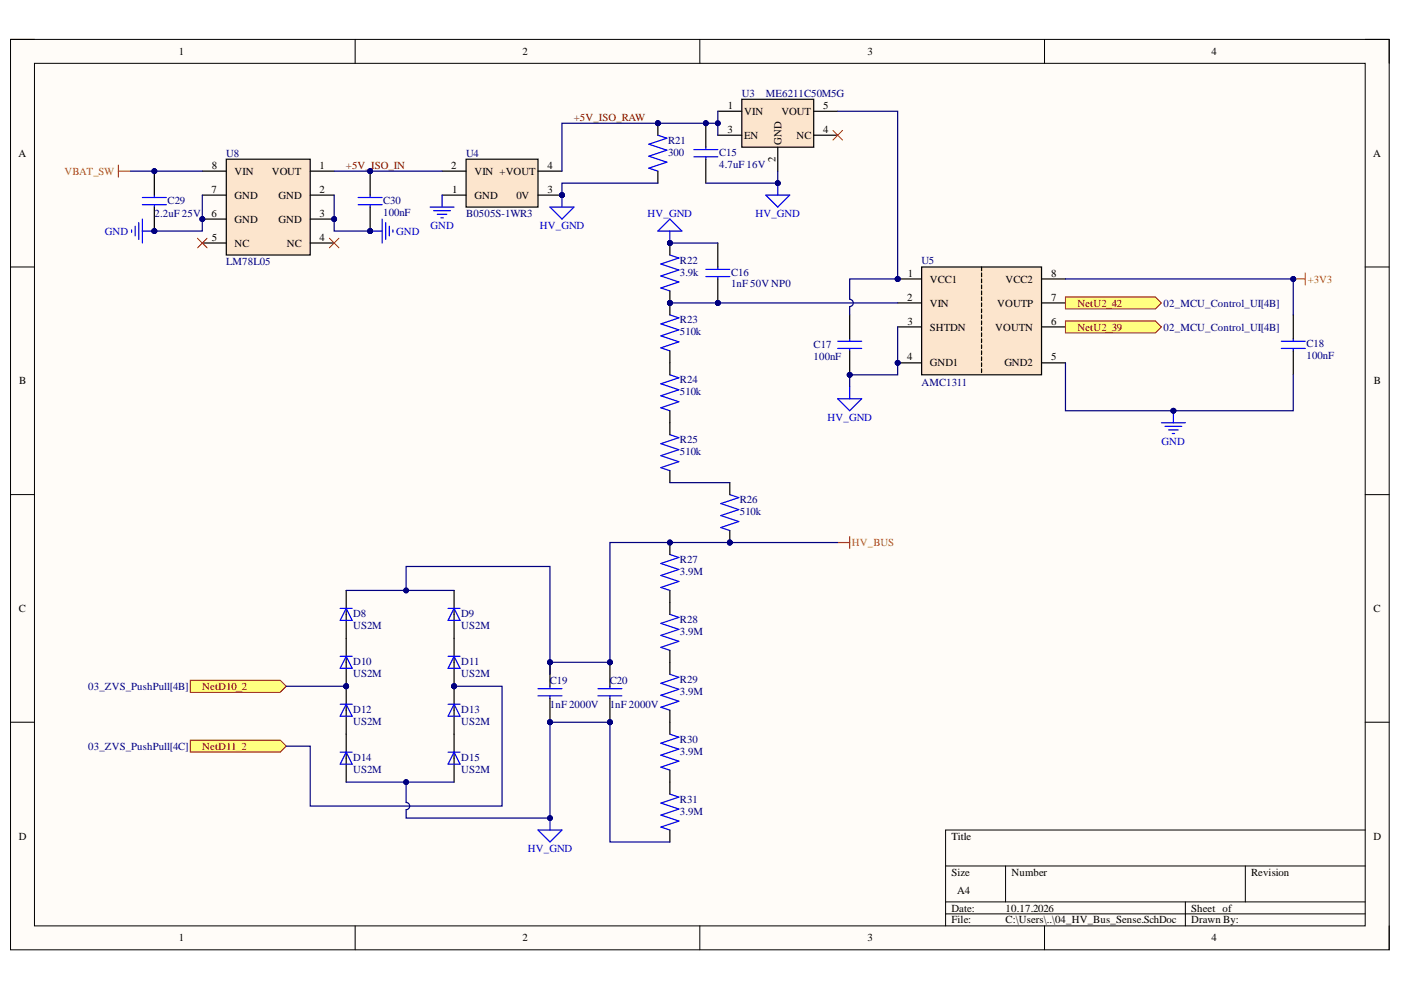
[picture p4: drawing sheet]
<svg xmlns="http://www.w3.org/2000/svg" width="297mm" height="210mm" viewBox="0 0 297 210" stroke-linecap="round" stroke-linejoin="round" font-family="sans-serif">
<defs><g id="words">
<g font-size="2.3">
<text x="37.9" y="11.7">1</text>
<text x="110.7" y="11.7">2</text>
<text x="183.9" y="11.7">3</text>
<text x="256.9" y="11.7">4</text>
<text x="154.3" y="23.1">1</text>
<text x="174.5" y="23.1">5</text>
<text x="154.2" y="28.1">3</text>
<text x="157.8" y="24.3">VIN</text>
<text x="157.8" y="29.5">EN</text>
<text x="165.7" y="24.3">VOUT</text>
<text x="168.9" y="29.5">NC</text>
<text x="174.5" y="28.1">4</text>
<text x="3.9" y="33.3">A</text>
<text x="44.9" y="35.8">8</text>
<text x="67.8" y="35.8">1</text>
<text x="95.7" y="35.8">2</text>
<text x="116.1" y="35.8">4</text>
<text x="164.4" y="34.3" transform="rotate(-90 164.4 34.3)">2</text>
<text x="165.7" y="30.7" transform="rotate(-90 165.7 30.7)">GND</text>
<text x="291.1" y="33.3">A</text>
<text x="44.8" y="40.9">7</text>
<text x="49.7" y="37.1">VIN</text>
<text x="57.6" y="37.1">VOUT</text>
<text x="67.8" y="40.9">2</text>
<text x="95.9" y="40.9">1</text>
<text x="100.6" y="37.1">VIN +VOUT</text>
<text x="116.1" y="40.9">3</text>
<text x="44.8" y="46">6</text>
<text x="49.7" y="42.2">GND</text>
<text x="49.7" y="47.3">GND</text>
<text x="59.1" y="42.2">GND</text>
<text x="59.1" y="47.3">GND</text>
<text x="67.8" y="46">3</text>
<text x="100.6" y="42.2">GND</text>
<text x="109.5" y="42.2">0V</text>
<text x="44.9" y="51.1">5</text>
<text x="49.7" y="52.3">NC</text>
<text x="60.8" y="52.3">NC</text>
<text x="67.8" y="51.1">4</text>
<text x="192.5" y="58.7">1</text>
<text x="197.1" y="59.9">VCC1</text>
<text x="213.2" y="59.9">VCC2</text>
<text x="222.9" y="58.7">8</text>
<text x="192.3" y="63.7">2</text>
<text x="197.1" y="65">VIN</text>
<text x="211.4" y="65">VOUTP</text>
<text x="222.9" y="63.7">7</text>
<text x="192.4" y="68.8">3</text>
<text x="197.1" y="70.1">SHTDN</text>
<text x="211" y="70.1">VOUTN</text>
<text x="222.9" y="68.8">6</text>
<text x="192.3" y="76.4">4</text>
<text x="197.1" y="77.7">GND1</text>
<text x="213" y="77.7">GND2</text>
<text x="222.9" y="76.4">5</text>
<text x="4.1" y="81.5">B</text>
<text x="291.3" y="81.5">B</text>
<text x="4" y="129.8">C</text>
<text x="291.2" y="129.8">C</text>
<text x="4" y="178">D</text>
<text x="201.7" y="178">Title</text>
<text x="291.2" y="178">D</text>
<text x="201.7" y="185.7">Size</text>
<text x="214.5" y="185.7">Number</text>
<text x="265.2" y="185.7">Revision</text>
<text x="203" y="189.5">A4</text>
<text x="201.7" y="193.3">Date:</text>
<text x="201.7" y="195.8">File:</text>
<text x="213.2" y="193.3">10.17.2026</text>
<text x="213.2" y="195.8">C:\Users\..\04_HV_Bus_Sense.SchDoc</text>
<text x="252.6" y="193.3">Sheet of</text>
<text x="252.6" y="195.8">Drawn By:</text>
<text x="37.9" y="199.6">1</text>
<text x="110.7" y="199.6">2</text>
<text x="183.9" y="199.6">3</text>
<text x="256.9" y="199.6">4</text>
</g>
<g font-size="2.3" fill="#000080">
<text x="157.3" y="20.5">U3</text>
<text x="162.4" y="20.5">ME6211C50M5G</text>
<text x="48" y="33.3">U8</text>
<text x="98.8" y="33.3">U4</text>
<text x="141.6" y="30.5">R21</text>
<text x="141.6" y="33.1">300</text>
<text x="152.5" y="33.1">C15</text>
<text x="152.5" y="35.6">4.7uF 16V</text>
<text x="32.7" y="46">2.2uF 25V</text>
<text x="35.5" y="43.2">C29</text>
<text x="81.2" y="43.2">C30</text>
<text x="81.2" y="45.7">100nF</text>
<text x="98.8" y="46">B0505S-1WR3</text>
<text x="48" y="56.1">LM78L05</text>
<text x="144.2" y="55.9">R22</text>
<text x="144.2" y="58.4">3.9k</text>
<text x="155" y="58.4">C16</text>
<text x="195.4" y="55.9">U5</text>
<text x="155" y="61">1nF 50V NP0</text>
<text x="246.7" y="65">02_MCU_Control_UI[4B]</text>
<text x="144.2" y="68.6">R23</text>
<text x="144.2" y="71.1">510k</text>
<text x="246.7" y="70.1">02_MCU_Control_UI[4B]</text>
<text x="172.5" y="73.9">C17</text>
<text x="172.5" y="76.4">100nF</text>
<text x="277" y="73.6">C18</text>
<text x="277" y="76.2">100nF</text>
<text x="144.2" y="81.2">R24</text>
<text x="144.2" y="83.8">510k</text>
<text x="195.4" y="81.8">AMC1311</text>
<text x="144.2" y="94">R25</text>
<text x="144.2" y="96.5">510k</text>
<text x="156.9" y="106.7">R26</text>
<text x="156.9" y="109.2">510k</text>
<text x="144.2" y="119.4">R27</text>
<text x="144.2" y="121.9">3.9M</text>
<text x="74.9" y="130.8">D8</text>
<text x="97.8" y="130.8">D9</text>
<text x="74.9" y="133.3">US2M</text>
<text x="97.8" y="133.3">US2M</text>
<text x="144.2" y="132.1">R28</text>
<text x="144.2" y="134.6">3.9M</text>
<text x="74.9" y="140.9">D10</text>
<text x="74.9" y="143.5">US2M</text>
<text x="97.8" y="140.9">D11</text>
<text x="97.8" y="143.5">US2M</text>
<text x="18.7" y="146.3">03_ZVS_PushPull[4B]</text>
<text x="116.6" y="145">C19</text>
<text x="129.3" y="145">C20</text>
<text x="144.2" y="144.7">R29</text>
<text x="144.2" y="147.3">3.9M</text>
<text x="74.9" y="151.2">D12</text>
<text x="74.9" y="153.7">US2M</text>
<text x="97.8" y="151.2">D13</text>
<text x="97.8" y="153.7">US2M</text>
<text x="116.6" y="150.1">1nF 2000V</text>
<text x="129.3" y="150.1">1nF 2000V</text>
<text x="18.7" y="159">03_ZVS_PushPull[4C]</text>
<text x="74.9" y="161.3">D14</text>
<text x="97.8" y="161.3">D15</text>
<text x="144.2" y="157.5">R30</text>
<text x="144.2" y="160">3.9M</text>
<text x="74.9" y="163.8">US2M</text>
<text x="97.8" y="163.8">US2M</text>
<text x="144.2" y="170.2">R31</text>
<text x="144.2" y="172.7">3.9M</text>
</g>
<g font-size="2.3" fill="#800000">
<text x="121.7" y="25.6">+5V_ISO_RAW</text>
<text x="73.4" y="35.8">+5V_ISO_IN</text>
<text x="228.4" y="65">NetU2_42</text>
<text x="228.4" y="70.1">NetU2_39</text>
<text x="42.9" y="146.3">NetD10_2</text>
<text x="42.9" y="159">NetD11_2</text>
</g>
<g font-size="2.3" fill="#cc4125">
<text x="13.7" y="37.1">VBAT_SW</text>
<text x="277.3" y="59.9">+3V3</text>
<text x="180.6" y="115.8">HV_BUS</text>
</g>
<g font-size="2.3" fill="#00f">
<text x="137.3" y="46">HV_GND</text>
<text x="160.2" y="46">HV_GND</text>
<text x="22.3" y="49.8">GND</text>
<text x="84" y="49.8">GND</text>
<text x="91.3" y="48.5">GND</text>
<text x="114.5" y="48.5">HV_GND</text>
<text x="175.5" y="89.2">HV_GND</text>
<text x="246.3" y="94.3">GND</text>
<text x="111.9" y="180.6">HV_GND</text>
</g>
</g></defs>
<path d="M2.2 8.4h292.3v193h-292.3z" fill-rule="evenodd" fill="#fffcf8"/>
<path d="M2.2 8.4h292.3v193h-292.3z" fill="none" stroke="#000" stroke-width=".21"/>
<path d="M7.3 13.4h282.1v182.9h-282.1z" fill-rule="evenodd" fill="#fffcf8"/>
<g fill="none" stroke="#000" stroke-width=".21">
<path d="M2.2 8.3h5.1M7.3 13.4h282.1v182.9h-282.1zM75.3 8.3v5.1M148.4 8.3v5.1M221.5 8.4v5M289.4 8.4h5.1v5M2.2 56.6h5.1M289.4 56.6h5.1M2.2 104.9h5.1M289.4 104.9h5.1M2.2 153.1h5.1M289.4 153.1h5.1"/>
<path d="M289.4 176h-88.9v20.3M75.3 196.3v5.1M148.4 196.3v5.1M200.5 183.6h88.9M200.5 191.2h88.9M200.5 193.8h88.9M213.2 183.6v7.6M221.5 196.3v5.1M251.3 191.2v5.1M264 183.6v7.6M294.5 196.3v5.1"/>
</g>
<path d="M40.4 144.2h19l1.3 1.3-1.3 1.3h-19z" fill-rule="evenodd" fill="#ffff80"/>
<path d="M40.4 144.2h19l1.3 1.3-1.3 1.3h-19z" fill="none" stroke="#800000" stroke-width=".21"/>
<path d="M40.4 156.9h19l1.3 1.3-1.3 1.3h-19z" fill-rule="evenodd" fill="#ffff80"/>
<path d="M40.4 156.9h19l1.3 1.3-1.3 1.3h-19z" fill="none" stroke="#800000" stroke-width=".21"/>
<circle cx="73.4" cy="145.5" r=".51" fill="#000080"/>
<circle cx="73.4" cy="145.5" r=".51" fill="none" stroke="#000080" stroke-width=".21"/>
<path d="M73.4 145.5v10.2" fill="none" stroke="#000" stroke-width=".25"/>
<circle cx="73.4" cy="145.5" r=".51" fill="#000080"/>
<circle cx="73.4" cy="145.5" r=".51" fill="none" stroke="#000080" stroke-width=".21"/>
<path d="M72.1 129h2.6M73.4 129l1.3 2.5h-2.6zM72.1 149.3h2.6M72.1 159.5h2.6M73.4 149.3l1.3 2.6h-2.6zM73.4 159.5l1.3 2.5h-2.6z" fill="none" stroke="#00f" stroke-width=".25"/>
<path d="M73.4 125.2v10.1M73.4 155.7v10.1" fill="none" stroke="#000" stroke-width=".25"/>
<circle cx="73.4" cy="145.5" r=".51" fill="#000080"/>
<circle cx="73.4" cy="145.5" r=".51" fill="none" stroke="#000080" stroke-width=".21"/>
<path d="M73.4 140.4v5.1" fill="none" stroke="#000" stroke-width=".25"/>
<circle cx="73.4" cy="145.5" r=".51" fill="#000080"/>
<circle cx="73.4" cy="145.5" r=".51" fill="none" stroke="#000080" stroke-width=".21"/>
<path d="M73.4 135.3v5.1" fill="none" stroke="#000" stroke-width=".25"/>
<path d="M72.1 139.2h2.6M73.4 139.2l1.3 2.5h-2.6z" fill="none" stroke="#00f" stroke-width=".25"/>
<circle cx="96.3" cy="145.5" r=".51" fill="#000080"/>
<circle cx="96.3" cy="145.5" r=".51" fill="none" stroke="#000080" stroke-width=".21"/>
<path d="M96.3 145.5v10.2" fill="none" stroke="#000" stroke-width=".25"/>
<circle cx="96.3" cy="145.5" r=".51" fill="#000080"/>
<circle cx="96.3" cy="145.5" r=".51" fill="none" stroke="#000080" stroke-width=".21"/>
<path d="M95 129h2.5M96.3 129l1.2 2.5h-2.5zM95 149.3h2.5M95 159.5h2.5M96.3 149.3l1.2 2.6h-2.5zM96.3 159.5l1.2 2.5h-2.5z" fill="none" stroke="#00f" stroke-width=".25"/>
<path d="M96.3 125.2v10.1M96.3 155.7v10.1" fill="none" stroke="#000" stroke-width=".25"/>
<circle cx="96.3" cy="145.5" r=".51" fill="#000080"/>
<circle cx="96.3" cy="145.5" r=".51" fill="none" stroke="#000080" stroke-width=".21"/>
<path d="M96.3 140.4v5.1" fill="none" stroke="#000" stroke-width=".25"/>
<circle cx="96.3" cy="145.5" r=".51" fill="#000080"/>
<circle cx="96.3" cy="145.5" r=".51" fill="none" stroke="#000080" stroke-width=".21"/>
<path d="M96.3 135.3v5.1" fill="none" stroke="#000" stroke-width=".25"/>
<path d="M95 139.2h2.5M96.3 139.2l1.2 2.5h-2.5z" fill="none" stroke="#00f" stroke-width=".25"/>
<circle cx="116.6" cy="153.1" r=".51" fill="#000080"/>
<circle cx="116.6" cy="153.1" r=".51" fill="none" stroke="#000080" stroke-width=".21"/>
<circle cx="116.6" cy="140.4" r=".51" fill="#000080"/>
<circle cx="116.6" cy="140.4" r=".51" fill="none" stroke="#000080" stroke-width=".21"/>
<path d="M114.1 147.5h5M114.1 146h5M116.6 145.5v.5M116.6 147.5v.5" fill="none" stroke="#00f" stroke-width=".25"/>
<path d="M116.6 148v5.1" fill="none" stroke="#000" stroke-width=".25"/>
<circle cx="116.6" cy="153.1" r=".51" fill="#000080"/>
<circle cx="116.6" cy="153.1" r=".51" fill="none" stroke="#000080" stroke-width=".21"/>
<path d="M116.6 140.4v5.1" fill="none" stroke="#000" stroke-width=".25"/>
<circle cx="116.6" cy="140.4" r=".51" fill="#000080"/>
<circle cx="116.6" cy="140.4" r=".51" fill="none" stroke="#000080" stroke-width=".21"/>
<circle cx="129.3" cy="153.1" r=".51" fill="#000080"/>
<circle cx="129.3" cy="153.1" r=".51" fill="none" stroke="#000080" stroke-width=".21"/>
<circle cx="129.3" cy="140.4" r=".51" fill="#000080"/>
<circle cx="129.3" cy="140.4" r=".51" fill="none" stroke="#000080" stroke-width=".21"/>
<path d="M126.8 147.5h5.1M126.8 146h5.1M129.3 145.5v.5M129.3 147.5v.5" fill="none" stroke="#00f" stroke-width=".25"/>
<path d="M129.3 148v5.1" fill="none" stroke="#000" stroke-width=".25"/>
<circle cx="129.3" cy="153.1" r=".51" fill="#000080"/>
<circle cx="129.3" cy="153.1" r=".51" fill="none" stroke="#000080" stroke-width=".21"/>
<path d="M129.3 140.4v5.1" fill="none" stroke="#000" stroke-width=".25"/>
<circle cx="129.3" cy="140.4" r=".51" fill="#000080"/>
<circle cx="129.3" cy="140.4" r=".51" fill="none" stroke="#000080" stroke-width=".21"/>
<path d="M114.1 176h5l-2.5 2.5zM116.6 173.5v2.5" fill="none" stroke="#00f" stroke-width=".25"/>
<circle cx="116.6" cy="173.5" r=".51" fill="#000080"/>
<circle cx="116.6" cy="173.5" r=".51" fill="none" stroke="#000080" stroke-width=".21"/>
<path d="M142 130.3l1.9 .6-3.8 1.3 3.8 1.2-3.8 1.3 3.8 1.3-3.8 1.3 1.9 .6M142 143l1.9 .6-3.8 1.3 3.8 1.2-3.8 1.3 3.8 1.3-3.8 1.3 1.9 .6M142 155.7l1.9 .6-3.8 1.3 3.8 1.2-3.8 1.3 3.8 1.3-3.8 1.3 1.9 .6" fill="none" stroke="#00f" stroke-width=".25"/>
<path d="M142 127.7v2.6M142 137.9v5.1M142 150.6v5.1M142 163.3v2.5" fill="none" stroke="#000" stroke-width=".25"/>
<circle cx="142" cy="115" r=".51" fill="#000080"/>
<circle cx="142" cy="115" r=".51" fill="none" stroke="#000080" stroke-width=".21"/>
<path d="M142 117.6l1.9 .6-3.8 1.3 3.8 1.2-3.8 1.3 3.8 1.3-3.8 1.3 1.9 .6" fill="none" stroke="#00f" stroke-width=".25"/>
<path d="M142 115v2.6M142 125.2v2.5" fill="none" stroke="#000" stroke-width=".25"/>
<circle cx="142" cy="115" r=".51" fill="#000080"/>
<circle cx="142" cy="115" r=".51" fill="none" stroke="#000080" stroke-width=".21"/>
<path d="M142 168.4l1.9 .6-3.8 1.3 3.8 1.2M143.9 171.5l-3.8 1.3 3.8 1.3-3.8 1.3 1.9 .6" fill="none" stroke="#00f" stroke-width=".25"/>
<path d="M142 165.8v2.6M142 176v2.5" fill="none" stroke="#000" stroke-width=".25"/>
<circle cx="154.7" cy="115" r=".51" fill="#000080"/>
<circle cx="154.7" cy="115" r=".51" fill="none" stroke="#000080" stroke-width=".21"/>
<path d="M154.7 104.9l1.9 .6-3.8 1.3 3.8 1.2-3.8 1.3 3.8 1.3-3.8 1.3 1.9 .6" fill="none" stroke="#00f" stroke-width=".25"/>
<path d="M154.7 112.5v2.5" fill="none" stroke="#000" stroke-width=".25"/>
<circle cx="154.7" cy="115" r=".51" fill="#000080"/>
<circle cx="154.7" cy="115" r=".51" fill="none" stroke="#000080" stroke-width=".21"/>
<path d="M142 76.9v2.6M142 87.1v5.1M142 99.8v2.5M154.7 102.3v2.6" fill="none" stroke="#000" stroke-width=".25"/>
<path d="M142 79.5l1.9 .6-3.8 1.3 3.8 1.2-3.8 1.3 3.8 1.3-3.8 1.3 1.9 .6M142 92.2l1.9 .6-3.8 1.3 3.8 1.2-3.8 1.3 3.8 1.3-3.8 1.3 1.9 .6" fill="none" stroke="#00f" stroke-width=".25"/>
<circle cx="142" cy="64.2" r=".51" fill="#000080"/>
<circle cx="142" cy="64.2" r=".51" fill="none" stroke="#000080" stroke-width=".21"/>
<path d="M142 66.8l1.9 .6-3.8 1.3 3.8 1.2-3.8 1.3 3.8 1.3-3.8 1.3 1.9 .6" fill="none" stroke="#00f" stroke-width=".25"/>
<path d="M142 64.2v2.6M142 74.4v2.5" fill="none" stroke="#000" stroke-width=".25"/>
<circle cx="142" cy="64.2" r=".51" fill="#000080"/>
<circle cx="142" cy="64.2" r=".51" fill="none" stroke="#000080" stroke-width=".21"/>
<circle cx="142" cy="64.2" r=".51" fill="#000080"/>
<circle cx="142" cy="64.2" r=".51" fill="none" stroke="#000080" stroke-width=".21"/>
<circle cx="142" cy="51.5" r=".51" fill="#000080"/>
<circle cx="142" cy="51.5" r=".51" fill="none" stroke="#000080" stroke-width=".21"/>
<path d="M142 54.1l1.9 .6-3.8 1.3 3.8 1.2-3.8 1.3 3.8 1.3-3.8 1.3 1.9 .6" fill="none" stroke="#00f" stroke-width=".25"/>
<path d="M142 61.7v2.5" fill="none" stroke="#000" stroke-width=".25"/>
<circle cx="142" cy="64.2" r=".51" fill="#000080"/>
<circle cx="142" cy="64.2" r=".51" fill="none" stroke="#000080" stroke-width=".21"/>
<path d="M142 51.5v2.6" fill="none" stroke="#000" stroke-width=".25"/>
<circle cx="142" cy="51.5" r=".51" fill="#000080"/>
<circle cx="142" cy="51.5" r=".51" fill="none" stroke="#000080" stroke-width=".21"/>
<circle cx="152.2" cy="64.2" r=".51" fill="#000080"/>
<circle cx="152.2" cy="64.2" r=".51" fill="none" stroke="#000080" stroke-width=".21"/>
<path d="M149.6 58.6h5.1M149.6 57.1h5.1M152.2 56.6v.5M152.2 58.6v.5" fill="none" stroke="#00f" stroke-width=".25"/>
<path d="M152.2 59.1v5.1" fill="none" stroke="#000" stroke-width=".25"/>
<circle cx="152.2" cy="64.2" r=".51" fill="#000080"/>
<circle cx="152.2" cy="64.2" r=".51" fill="none" stroke="#000080" stroke-width=".21"/>
<path d="M152.2 51.5v5.1" fill="none" stroke="#000" stroke-width=".25"/>
<circle cx="190.3" cy="59.2" r=".51" fill="#000080"/>
<circle cx="190.3" cy="59.2" r=".51" fill="none" stroke="#000080" stroke-width=".21"/>
<circle cx="190.3" cy="76.9" r=".51" fill="#000080"/>
<circle cx="190.3" cy="76.9" r=".51" fill="none" stroke="#000080" stroke-width=".21"/>
<path d="M195.4 56.6h25.4v22.9h-25.4z" fill-rule="evenodd" fill="#fce5cd"/>
<path d="M190.3 59.1h5.1M195.4 56.6h25.4v22.9h-25.4z" fill="none" stroke="#000" stroke-width=".25"/>
<circle cx="190.3" cy="59.2" r=".51" fill="#000080"/>
<circle cx="190.3" cy="59.2" r=".51" fill="none" stroke="#000080" stroke-width=".21"/>
<path d="M190.3 64.2h5.1M190.3 69.3h5.1M190.3 76.9h5.1" fill="none" stroke="#000" stroke-width=".25"/>
<circle cx="190.3" cy="76.9" r=".51" fill="#000080"/>
<circle cx="190.3" cy="76.9" r=".51" fill="none" stroke="#000080" stroke-width=".21"/>
<g fill="none" stroke="#000" stroke-width=".25">
<path d="M208.1 56.6v.8M208.1 57.9v.8M208.1 59.1v.8M220.8 59.1h5.1M208.1 60.4v.8M208.1 61.7v.8M208.1 63v.8M208.1 64.2v.8M208.1 65.5v.8M208.1 66.8v.8M208.1 68v.8M208.1 69.3v.8"/>
<path d="M208.1 70.6v.8M208.1 71.8v.8M208.1 73.1v.8M208.1 74.4v.8M208.1 75.7v.8M208.1 76.9v.8M208.1 78.2v.8M220.8 64.2h5.1M220.8 69.3h5.1M220.8 76.9h5.1"/>
</g>
<path d="M139.5 49l2.5-2.6 2.6 2.6zM142 49v2.5" fill="none" stroke="#00f" stroke-width=".25"/>
<circle cx="142" cy="51.5" r=".51" fill="#000080"/>
<circle cx="142" cy="51.5" r=".51" fill="none" stroke="#000080" stroke-width=".21"/>
<path d="M177.6 84.6h5.1l-2.6 2.5zM180.1 82v2.6" fill="none" stroke="#00f" stroke-width=".25"/>
<circle cx="180.1" cy="79.5" r=".51" fill="#000080"/>
<circle cx="180.1" cy="79.5" r=".51" fill="none" stroke="#000080" stroke-width=".21"/>
<path d="M177.6 73.9h5.1M177.6 72.4h5.1M180.1 71.8v.6M180.1 73.9v.5" fill="none" stroke="#00f" stroke-width=".25"/>
<path d="M180.1 74.4v5.1" fill="none" stroke="#000" stroke-width=".25"/>
<circle cx="180.1" cy="79.5" r=".51" fill="#000080"/>
<circle cx="180.1" cy="79.5" r=".51" fill="none" stroke="#000080" stroke-width=".21"/>
<path d="M180.1 66.8v5" fill="none" stroke="#000" stroke-width=".25"/>
<circle cx="119.1" cy="41.4" r=".51" fill="#000080"/>
<circle cx="119.1" cy="41.4" r=".51" fill="none" stroke="#000080" stroke-width=".21"/>
<path d="M98.8 33.8h15.3v10.1h-15.3z" fill-rule="evenodd" fill="#fce5cd"/>
<path d="M93.7 36.3h5.1M98.8 33.8h15.3v10.1h-15.3zM114.1 36.3h5M93.7 41.4h5.1M114.1 41.4h5" fill="none" stroke="#000" stroke-width=".25"/>
<circle cx="119.1" cy="41.4" r=".51" fill="#000080"/>
<circle cx="119.1" cy="41.4" r=".51" fill="none" stroke="#000080" stroke-width=".21"/>
<path d="M116.6 43.9h5.1l-2.6 2.5zM119.1 41.4v2.5" fill="none" stroke="#00f" stroke-width=".25"/>
<circle cx="119.1" cy="41.4" r=".51" fill="#000080"/>
<circle cx="119.1" cy="41.4" r=".51" fill="none" stroke="#000080" stroke-width=".21"/>
<path d="M91.2 43.9h5.1M92 44.7h3.5M92.7 45.4h2M93.5 46.2h.5M93.7 41.4v2.5" fill="none" stroke="#00f" stroke-width=".25"/>
<path d="M25.1 35v2.6M25.1 36.3h2.5" fill="none" stroke="#cc4125" stroke-width=".25"/>
<circle cx="139.5" cy="26.1" r=".51" fill="#000080"/>
<circle cx="139.5" cy="26.1" r=".51" fill="none" stroke="#000080" stroke-width=".21"/>
<path d="M139.5 28.7l1.9 .6-3.8 1.3 3.8 1.2-3.8 1.3 3.8 1.3-3.8 1.3 1.9 .6" fill="none" stroke="#00f" stroke-width=".25"/>
<path d="M139.5 26.1v2.6M139.5 36.3v2.5" fill="none" stroke="#000" stroke-width=".25"/>
<circle cx="139.5" cy="26.1" r=".51" fill="#000080"/>
<circle cx="139.5" cy="26.1" r=".51" fill="none" stroke="#000080" stroke-width=".21"/>
<path d="M157.3 21h15.2v10.2h-15.2z" fill-rule="evenodd" fill="#fce5cd"/>
<path d="M152.2 23.6h5.1M152.2 28.7h5.1M157.3 21h15.2v10.2h-15.2zM164.9 31.2v5.1M172.5 23.6h5.1M172.5 28.7h5.1" fill="none" stroke="#000" stroke-width=".25"/>
<path d="M164.9 38.8v2.6M162.4 41.4h5l-2.5 2.5z" fill="none" stroke="#00f" stroke-width=".25"/>
<circle cx="164.9" cy="38.8" r=".51" fill="#000080"/>
<circle cx="164.9" cy="38.8" r=".51" fill="none" stroke="#000080" stroke-width=".21"/>
<circle cx="149.6" cy="26.1" r=".51" fill="#000080"/>
<circle cx="149.6" cy="26.1" r=".51" fill="none" stroke="#000080" stroke-width=".21"/>
<path d="M147.1 33.2h5.1M147.1 31.7h5.1M149.6 31.2v.5M149.6 33.2v.6" fill="none" stroke="#00f" stroke-width=".25"/>
<path d="M149.6 26.1v5.1M149.6 33.8v5" fill="none" stroke="#000" stroke-width=".25"/>
<circle cx="149.6" cy="26.1" r=".51" fill="#000080"/>
<circle cx="149.6" cy="26.1" r=".51" fill="none" stroke="#000080" stroke-width=".21"/>
<path d="M246.2 89.6h5.1M247 90.4h3.6M247.8 91.2h2M248.5 91.9h.5M248.8 87.1v2.5" fill="none" stroke="#00f" stroke-width=".25"/>
<circle cx="248.8" cy="87.1" r=".51" fill="#000080"/>
<circle cx="248.8" cy="87.1" r=".51" fill="none" stroke="#000080" stroke-width=".21"/>
<path d="M274.2 59.1h2.5M276.7 57.9v2.5" fill="none" stroke="#cc4125" stroke-width=".25"/>
<circle cx="274.2" cy="59.2" r=".51" fill="#000080"/>
<circle cx="274.2" cy="59.2" r=".51" fill="none" stroke="#000080" stroke-width=".21"/>
<path d="M176.6 27.7l2 2M178.6 27.7l-2 2" fill="none" stroke="#f00" stroke-width=".21"/>
<path d="M271.7 73.9h5M271.7 72.4h5M274.2 71.8v.6M274.2 73.9v.5" fill="none" stroke="#00f" stroke-width=".25"/>
<path d="M274.2 66.8v5M274.2 74.4v5.1" fill="none" stroke="#000" stroke-width=".25"/>
<path d="M225.9 63h19.1l1.2 1.2-1.2 1.3h-19.1z" fill-rule="evenodd" fill="#ffff80"/>
<path d="M225.9 63h19.1l1.2 1.2-1.2 1.3h-19.1z" fill="none" stroke="#800000" stroke-width=".21"/>
<path d="M225.9 68h19.1l1.2 1.3-1.2 1.3h-19.1z" fill-rule="evenodd" fill="#ffff80"/>
<path d="M225.9 68h19.1l1.2 1.3-1.2 1.3h-19.1z" fill="none" stroke="#800000" stroke-width=".21"/>
<path d="M177.6 115h2.5M180.1 113.8v2.5" fill="none" stroke="#cc4125" stroke-width=".25"/>
<circle cx="70.9" cy="46.4" r=".51" fill="#000080"/>
<circle cx="70.9" cy="46.4" r=".51" fill="none" stroke="#000080" stroke-width=".21"/>
<circle cx="42.9" cy="46.4" r=".51" fill="#000080"/>
<circle cx="42.9" cy="46.4" r=".51" fill="none" stroke="#000080" stroke-width=".21"/>
<path d="M48 33.8h17.8v20.3h-17.8z" fill-rule="evenodd" fill="#fce5cd"/>
<path d="M48 33.8h17.8v20.3h-17.8zM65.8 36.3h5.1M65.8 41.4h5.1M65.8 46.4h5.1" fill="none" stroke="#000" stroke-width=".25"/>
<circle cx="70.9" cy="46.4" r=".51" fill="#000080"/>
<circle cx="70.9" cy="46.4" r=".51" fill="none" stroke="#000080" stroke-width=".21"/>
<path d="M42.9 36.3h5.1M42.9 41.4h5.1M42.9 46.4h5.1M65.8 51.5h5.1" fill="none" stroke="#000" stroke-width=".25"/>
<circle cx="42.9" cy="46.4" r=".51" fill="#000080"/>
<circle cx="42.9" cy="46.4" r=".51" fill="none" stroke="#000080" stroke-width=".21"/>
<path d="M42.9 51.5h5.1" fill="none" stroke="#000" stroke-width=".25"/>
<path d="M27.9 48.7v.5M28.7 48v2M29.4 47.2v3.6M30.2 46.4v5.1M30.2 49h2.5" fill="none" stroke="#00f" stroke-width=".25"/>
<circle cx="32.7" cy="49" r=".51" fill="#000080"/>
<circle cx="32.7" cy="49" r=".51" fill="none" stroke="#000080" stroke-width=".21"/>
<path d="M78.5 49h2.5M81 46.4v5.1M81.8 47.2v3.6M82.5 48v2M83.3 48.7v.5" fill="none" stroke="#00f" stroke-width=".25"/>
<circle cx="78.5" cy="49" r=".51" fill="#000080"/>
<circle cx="78.5" cy="49" r=".51" fill="none" stroke="#000080" stroke-width=".21"/>
<path d="M41.9 50.5l2 2M43.9 50.5l-2 2M69.8 50.5l2.1 2M71.9 50.5l-2.1 2" fill="none" stroke="#f00" stroke-width=".21"/>
<circle cx="78.5" cy="49" r=".51" fill="#000080"/>
<circle cx="78.5" cy="49" r=".51" fill="none" stroke="#000080" stroke-width=".21"/>
<circle cx="78.5" cy="36.3" r=".51" fill="#000080"/>
<circle cx="78.5" cy="36.3" r=".51" fill="none" stroke="#000080" stroke-width=".21"/>
<path d="M75.9 43.4h5.1M75.9 41.9h5.1M78.5 41.4v.5M78.5 43.4v.5" fill="none" stroke="#00f" stroke-width=".25"/>
<path d="M78.5 43.9v5.1" fill="none" stroke="#000" stroke-width=".25"/>
<circle cx="78.5" cy="49" r=".51" fill="#000080"/>
<circle cx="78.5" cy="49" r=".51" fill="none" stroke="#000080" stroke-width=".21"/>
<path d="M78.5 36.3v5.1" fill="none" stroke="#000" stroke-width=".25"/>
<circle cx="78.5" cy="36.3" r=".51" fill="#000080"/>
<circle cx="78.5" cy="36.3" r=".51" fill="none" stroke="#000080" stroke-width=".21"/>
<circle cx="32.7" cy="49" r=".51" fill="#000080"/>
<circle cx="32.7" cy="49" r=".51" fill="none" stroke="#000080" stroke-width=".21"/>
<circle cx="32.7" cy="36.3" r=".51" fill="#000080"/>
<circle cx="32.7" cy="36.3" r=".51" fill="none" stroke="#000080" stroke-width=".21"/>
<path d="M30.2 43.4h5.1M30.2 41.9h5.1M32.7 41.4v.5M32.7 43.4v.5" fill="none" stroke="#00f" stroke-width=".25"/>
<path d="M32.7 43.9v5.1" fill="none" stroke="#000" stroke-width=".25"/>
<circle cx="32.7" cy="49" r=".51" fill="#000080"/>
<circle cx="32.7" cy="49" r=".51" fill="none" stroke="#000080" stroke-width=".21"/>
<path d="M32.7 36.3v5.1" fill="none" stroke="#000" stroke-width=".25"/>
<circle cx="32.7" cy="36.3" r=".51" fill="#000080"/>
<circle cx="32.7" cy="36.3" r=".51" fill="none" stroke="#000080" stroke-width=".21"/>
<path d="M73.4 125.2h22.9" fill="none" stroke="#000080" stroke-width=".25"/>
<circle cx="86.1" cy="125.2" r=".51" fill="#000080"/>
<circle cx="86.1" cy="125.2" r=".51" fill="none" stroke="#000080" stroke-width=".21"/>
<path d="M73.4 165.8h22.9" fill="none" stroke="#000080" stroke-width=".25"/>
<circle cx="86.1" cy="165.8" r=".51" fill="#000080"/>
<circle cx="86.1" cy="165.8" r=".51" fill="none" stroke="#000080" stroke-width=".21"/>
<path d="M96.3 145.5h10.1v25.4h-40.6v-12.7h-5.1" fill="none" stroke="#000080" stroke-width=".25"/>
<circle cx="96.3" cy="145.5" r=".51" fill="#000080"/>
<circle cx="96.3" cy="145.5" r=".51" fill="none" stroke="#000080" stroke-width=".21"/>
<path d="M86.1 125.2v-5.1h30.5v22.9" fill="none" stroke="#000080" stroke-width=".25"/>
<circle cx="86.1" cy="125.2" r=".51" fill="#000080"/>
<circle cx="86.1" cy="125.2" r=".51" fill="none" stroke="#000080" stroke-width=".21"/>
<circle cx="116.6" cy="140.4" r=".51" fill="#000080"/>
<circle cx="116.6" cy="140.4" r=".51" fill="none" stroke="#000080" stroke-width=".21"/>
<path d="M116.6 140.4h12.7" fill="none" stroke="#000080" stroke-width=".25"/>
<circle cx="116.6" cy="140.4" r=".51" fill="#000080"/>
<circle cx="116.6" cy="140.4" r=".51" fill="none" stroke="#000080" stroke-width=".21"/>
<circle cx="129.3" cy="140.4" r=".51" fill="#000080"/>
<circle cx="129.3" cy="140.4" r=".51" fill="none" stroke="#000080" stroke-width=".21"/>
<path d="M116.6 153.1h12.7" fill="none" stroke="#000080" stroke-width=".25"/>
<circle cx="116.6" cy="153.1" r=".51" fill="#000080"/>
<circle cx="116.6" cy="153.1" r=".51" fill="none" stroke="#000080" stroke-width=".21"/>
<circle cx="129.3" cy="153.1" r=".51" fill="#000080"/>
<circle cx="129.3" cy="153.1" r=".51" fill="none" stroke="#000080" stroke-width=".21"/>
<path d="M154.7 115h-25.4v25.4" fill="none" stroke="#000080" stroke-width=".25"/>
<circle cx="129.3" cy="140.4" r=".51" fill="#000080"/>
<circle cx="129.3" cy="140.4" r=".51" fill="none" stroke="#000080" stroke-width=".21"/>
<circle cx="142" cy="115" r=".51" fill="#000080"/>
<circle cx="142" cy="115" r=".51" fill="none" stroke="#000080" stroke-width=".21"/>
<circle cx="154.7" cy="115" r=".51" fill="#000080"/>
<circle cx="154.7" cy="115" r=".51" fill="none" stroke="#000080" stroke-width=".21"/>
<path d="M129.3 153.1v25.4h12.7" fill="none" stroke="#000080" stroke-width=".25"/>
<circle cx="129.3" cy="153.1" r=".51" fill="#000080"/>
<circle cx="129.3" cy="153.1" r=".51" fill="none" stroke="#000080" stroke-width=".21"/>
<path d="M60.7 145.5h12.7" fill="none" stroke="#000080" stroke-width=".25"/>
<circle cx="73.4" cy="145.5" r=".51" fill="#000080"/>
<circle cx="73.4" cy="145.5" r=".51" fill="none" stroke="#000080" stroke-width=".21"/>
<path d="M142 64.2h10.2" fill="none" stroke="#000080" stroke-width=".25"/>
<circle cx="142" cy="64.2" r=".51" fill="#000080"/>
<circle cx="142" cy="64.2" r=".51" fill="none" stroke="#000080" stroke-width=".21"/>
<circle cx="152.2" cy="64.2" r=".51" fill="#000080"/>
<circle cx="152.2" cy="64.2" r=".51" fill="none" stroke="#000080" stroke-width=".21"/>
<path d="M142 51.5h10.2" fill="none" stroke="#000080" stroke-width=".25"/>
<circle cx="142" cy="51.5" r=".51" fill="#000080"/>
<circle cx="142" cy="51.5" r=".51" fill="none" stroke="#000080" stroke-width=".21"/>
<path d="M190.3 69.3v10.2h-10.2v2.5" fill="none" stroke="#000080" stroke-width=".25"/>
<circle cx="190.3" cy="76.9" r=".51" fill="#000080"/>
<circle cx="190.3" cy="76.9" r=".51" fill="none" stroke="#000080" stroke-width=".21"/>
<circle cx="180.1" cy="79.5" r=".51" fill="#000080"/>
<circle cx="180.1" cy="79.5" r=".51" fill="none" stroke="#000080" stroke-width=".21"/>
<path d="M152.2 64.2h38.1" fill="none" stroke="#000080" stroke-width=".25"/>
<circle cx="152.2" cy="64.2" r=".51" fill="#000080"/>
<circle cx="152.2" cy="64.2" r=".51" fill="none" stroke="#000080" stroke-width=".21"/>
<path d="M164.9 36.3v2.5" fill="none" stroke="#000080" stroke-width=".25"/>
<circle cx="164.9" cy="38.8" r=".51" fill="#000080"/>
<circle cx="164.9" cy="38.8" r=".51" fill="none" stroke="#000080" stroke-width=".21"/>
<path d="M149.6 38.8h15.3" fill="none" stroke="#000080" stroke-width=".25"/>
<circle cx="164.9" cy="38.8" r=".51" fill="#000080"/>
<circle cx="164.9" cy="38.8" r=".51" fill="none" stroke="#000080" stroke-width=".21"/>
<path d="M177.6 23.6h12.7v35.5" fill="none" stroke="#000080" stroke-width=".25"/>
<circle cx="190.3" cy="59.2" r=".51" fill="#000080"/>
<circle cx="190.3" cy="59.2" r=".51" fill="none" stroke="#000080" stroke-width=".21"/>
<path d="M139.5 38.8h-20.4v2.6" fill="none" stroke="#000080" stroke-width=".25"/>
<circle cx="119.1" cy="41.4" r=".51" fill="#000080"/>
<circle cx="119.1" cy="41.4" r=".51" fill="none" stroke="#000080" stroke-width=".21"/>
<path d="M152.2 23.6v5.1" fill="none" stroke="#000080" stroke-width=".25"/>
<circle cx="152.2" cy="26.1" r=".51" fill="#000080"/>
<circle cx="152.2" cy="26.1" r=".51" fill="none" stroke="#000080" stroke-width=".21"/>
<path d="M139.5 26.1h12.7" fill="none" stroke="#000080" stroke-width=".25"/>
<circle cx="139.5" cy="26.1" r=".51" fill="#000080"/>
<circle cx="139.5" cy="26.1" r=".51" fill="none" stroke="#000080" stroke-width=".21"/>
<circle cx="149.6" cy="26.1" r=".51" fill="#000080"/>
<circle cx="149.6" cy="26.1" r=".51" fill="none" stroke="#000080" stroke-width=".21"/>
<circle cx="152.2" cy="26.1" r=".51" fill="#000080"/>
<circle cx="152.2" cy="26.1" r=".51" fill="none" stroke="#000080" stroke-width=".21"/>
<path d="M139.5 26.1h-20.4v10.2" fill="none" stroke="#000080" stroke-width=".25"/>
<circle cx="139.5" cy="26.1" r=".51" fill="#000080"/>
<circle cx="139.5" cy="26.1" r=".51" fill="none" stroke="#000080" stroke-width=".21"/>
<path d="M116.6 153.1v20.4h-30.5v-1.8M86.1 165.8v4.3a.76 .76 0 0 1 .8 .8 .76 .76 0 0 1-.8 .8" fill="none" stroke="#000080" stroke-width=".25"/>
<circle cx="86.1" cy="165.8" r=".51" fill="#000080"/>
<circle cx="86.1" cy="165.8" r=".51" fill="none" stroke="#000080" stroke-width=".21"/>
<circle cx="116.6" cy="173.5" r=".51" fill="#000080"/>
<circle cx="116.6" cy="173.5" r=".51" fill="none" stroke="#000080" stroke-width=".21"/>
<circle cx="116.6" cy="153.1" r=".51" fill="#000080"/>
<circle cx="116.6" cy="153.1" r=".51" fill="none" stroke="#000080" stroke-width=".21"/>
<path d="M190.3 59.1h-10.2v4.4a.76 .76 0 0 1 .8 .7 .76 .76 0 0 1-.8 .8v1.8" fill="none" stroke="#000080" stroke-width=".25"/>
<circle cx="190.3" cy="59.2" r=".51" fill="#000080"/>
<circle cx="190.3" cy="59.2" r=".51" fill="none" stroke="#000080" stroke-width=".21"/>
<path d="M225.9 76.9v10.2h22.9" fill="none" stroke="#000080" stroke-width=".25"/>
<circle cx="248.8" cy="87.1" r=".51" fill="#000080"/>
<circle cx="248.8" cy="87.1" r=".51" fill="none" stroke="#000080" stroke-width=".21"/>
<path d="M154.7 115h22.9" fill="none" stroke="#000080" stroke-width=".25"/>
<circle cx="154.7" cy="115" r=".51" fill="#000080"/>
<circle cx="154.7" cy="115" r=".51" fill="none" stroke="#000080" stroke-width=".21"/>
<path d="M225.9 59.1h48.3" fill="none" stroke="#000080" stroke-width=".25"/>
<circle cx="274.2" cy="59.2" r=".51" fill="#000080"/>
<circle cx="274.2" cy="59.2" r=".51" fill="none" stroke="#000080" stroke-width=".21"/>
<path d="M274.2 59.1v7.7" fill="none" stroke="#000080" stroke-width=".25"/>
<circle cx="274.2" cy="59.2" r=".51" fill="#000080"/>
<circle cx="274.2" cy="59.2" r=".51" fill="none" stroke="#000080" stroke-width=".21"/>
<path d="M274.2 79.5v7.6h-25.4" fill="none" stroke="#000080" stroke-width=".25"/>
<circle cx="248.8" cy="87.1" r=".51" fill="#000080"/>
<circle cx="248.8" cy="87.1" r=".51" fill="none" stroke="#000080" stroke-width=".21"/>
<path d="M70.9 36.3h22.8" fill="none" stroke="#000080" stroke-width=".25"/>
<circle cx="78.5" cy="36.3" r=".51" fill="#000080"/>
<circle cx="78.5" cy="36.3" r=".51" fill="none" stroke="#000080" stroke-width=".21"/>
<path d="M70.9 41.4v7.6h7.6" fill="none" stroke="#000080" stroke-width=".25"/>
<circle cx="70.9" cy="46.4" r=".51" fill="#000080"/>
<circle cx="70.9" cy="46.4" r=".51" fill="none" stroke="#000080" stroke-width=".21"/>
<circle cx="78.5" cy="49" r=".51" fill="#000080"/>
<circle cx="78.5" cy="49" r=".51" fill="none" stroke="#000080" stroke-width=".21"/>
<path d="M27.6 36.3h15.3" fill="none" stroke="#000080" stroke-width=".25"/>
<circle cx="32.7" cy="36.3" r=".51" fill="#000080"/>
<circle cx="32.7" cy="36.3" r=".51" fill="none" stroke="#000080" stroke-width=".21"/>
<path d="M42.9 41.4v7.6h-10.2M142 102.3h12.7" fill="none" stroke="#000080" stroke-width=".25"/>
<circle cx="32.7" cy="49" r=".51" fill="#000080"/>
<circle cx="32.7" cy="49" r=".51" fill="none" stroke="#000080" stroke-width=".21"/>
<circle cx="42.9" cy="46.4" r=".51" fill="#000080"/>
<circle cx="42.9" cy="46.4" r=".51" fill="none" stroke="#000080" stroke-width=".21"/>
<use href="#words"/>
</svg>
